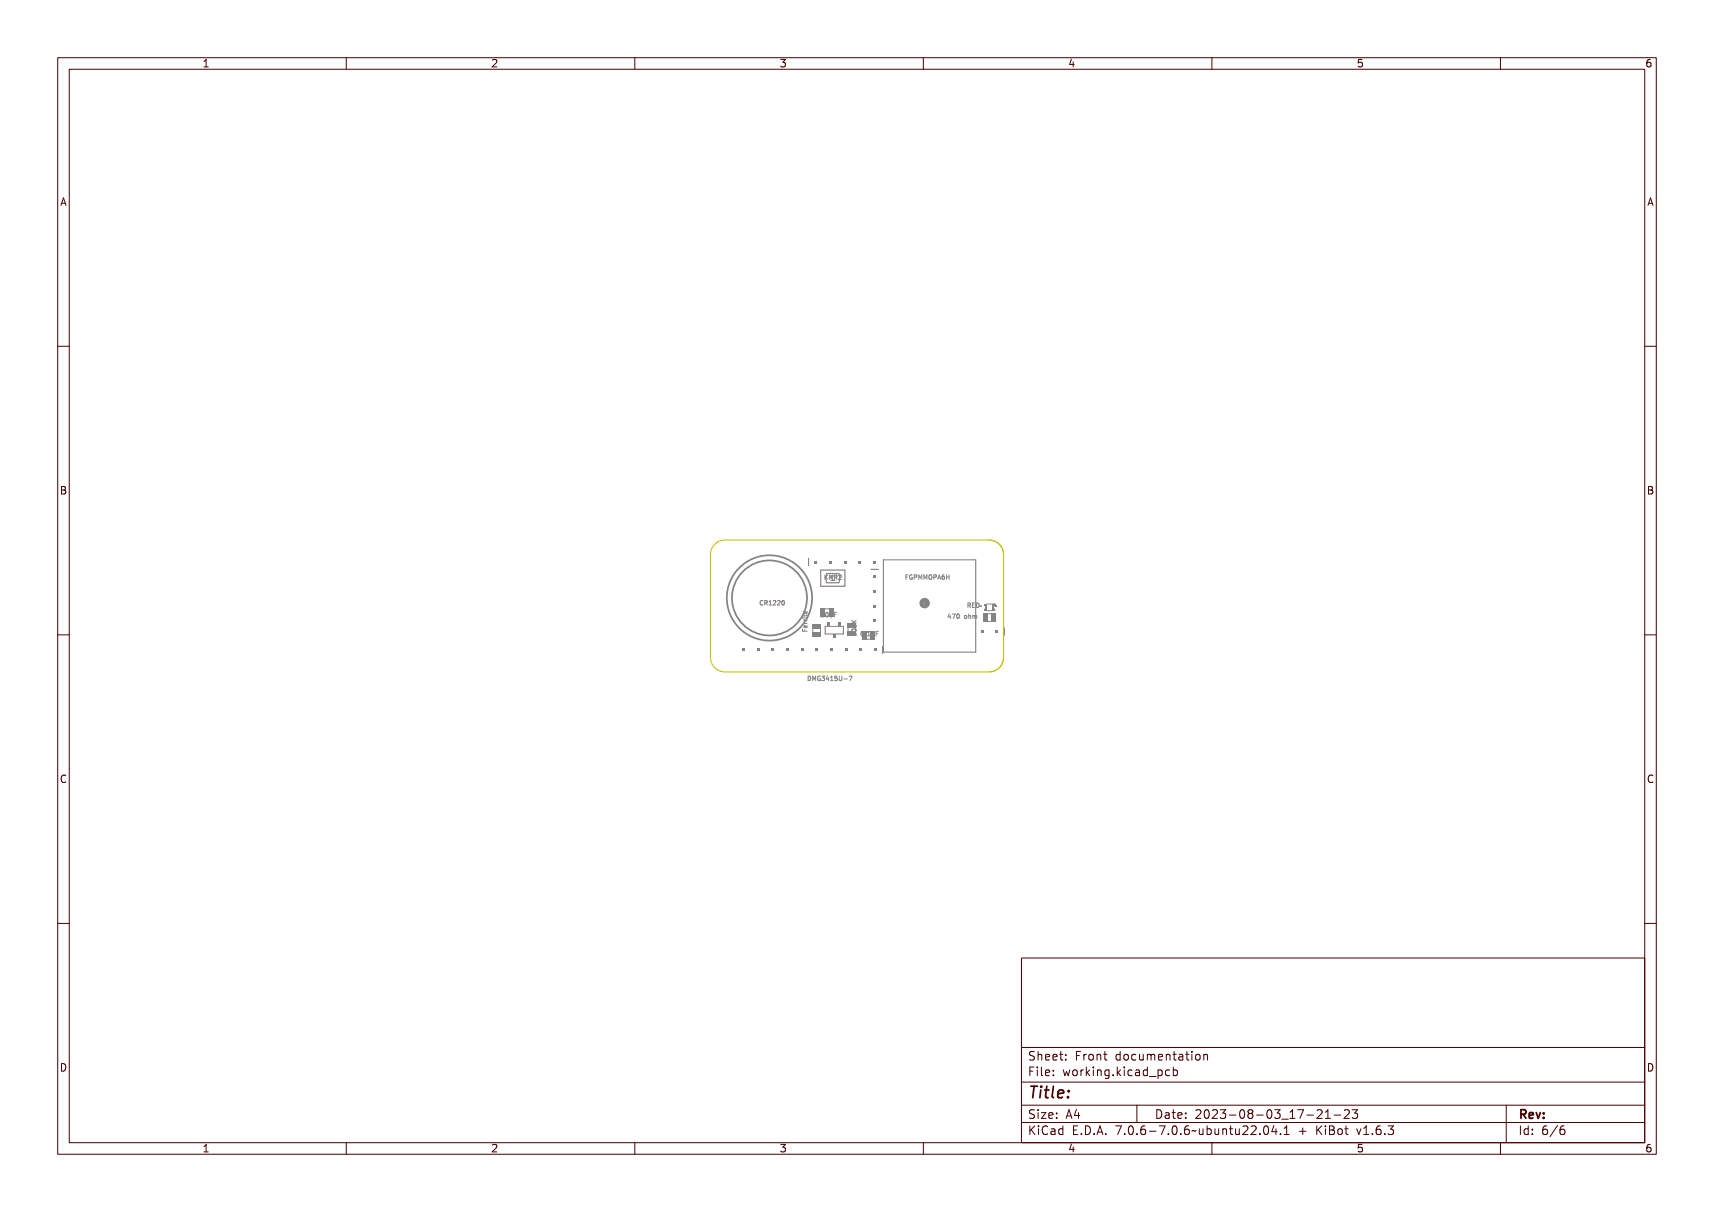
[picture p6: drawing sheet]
<svg xmlns="http://www.w3.org/2000/svg" width="297mm" height="210mm" viewBox="0 0 297 210" stroke-linecap="round" stroke-linejoin="round" font-family="sans-serif">
<defs><g id="words">
<text font-size="2.7" fill="#480000" x="178" y="190.3">Title:</text>
<g font-size="2" fill="#480000">
<text x="178" y="183.7">Sheet: Front documentation</text>
<text x="178" y="186.5">File: working.kicad_pcb</text>
<text x="178" y="193.9">Size: A4</text>
<text x="178" y="196.6">KiCad E.D.A. 7.0.6-7.0.6~ubuntu22.04.1 + KiBot v1.6.3</text>
<text x="200" y="193.9">Date: 2023-08-03_17-21-23</text>
<text x="263" y="196.6">Id: 6/6</text>
<text x="263" y="193.9">Rev:</text>
</g>
<g font-size="1.7" fill="#480000">
<text x="35" y="11.7">1</text>
<text x="85" y="11.7">2</text>
<text x="135" y="11.7">3</text>
<text x="185" y="11.7">4</text>
<text x="235" y="11.7">5</text>
<text x="285" y="11.7">6</text>
<text x="10.5" y="35.7">A</text>
<text x="285.5" y="35.7">A</text>
<text x="10.5" y="85.6">B</text>
<text x="285.5" y="85.6">B</text>
<text x="10.5" y="135.7">C</text>
<text x="285.5" y="135.7">C</text>
<text x="10.5" y="185.6">D</text>
<text x="285.5" y="185.6">D</text>
<text x="35" y="199.7">1</text>
<text x="85" y="199.7">2</text>
<text x="135" y="199.7">3</text>
<text x="185" y="199.7">4</text>
<text x="235" y="199.7">5</text>
<text x="285" y="199.7">6</text>
</g>
<g font-size="1" fill="#848484">
<text x="143.5" y="100.4">KMR2</text>
<text x="156.8" y="100.4">FGPMMOPA6H</text>
<text x="131.5" y="104.9">CR1220</text>
<text x="142.2" y="106.9">10uF</text>
<text x="165.1" y="107.2">470 ohm</text>
<text x="168" y="105.3">RED</text>
<text x="139.9" y="110.1" transform="rotate(-90 139.9 110.1)">Ferrite</text>
<text x="149.2" y="110.2">0.1uF</text>
<text x="142.1" y="118">DMG3415U-7</text>
</g>
</g></defs>
<g fill="none" stroke="#848484" stroke-width=".17">
<path d="M142.9 99.6v.8M143.1 100l.3 .4M143.4 99.6l-.5 .5M143.5 99.7h.1v.3l.5-.3-.3 .3 .3 .4h-.1l-.3-.3-.1 .3h-.1zM144.1 99.7h.2l.1 .4 .1-.4h.2v.7h-.1v-.6l-.2 .4-.2-.4v.6h-.1zM144.8 99.7h.2a.21 .21 0 0 1 .2 .1 .21 .21 0 0 1-.1 .3l.2 .3-.3-.3h-.1v.3h-.1zM144.9 99.8h.1a.14 .14 0 0 1 .1 .1 .14 .14 0 0 1-.1 .1h-.1zM145.4 99.7h.1a.29 .29 0 0 1 .4 .2 .29 .29 0 0 1-.3 .3l-.1 .2h.4h-.5l.4-.5-.1-.1h-.3zM156.9 99.7h.4h-.3v.3h.3l-.3 .1v.3h-.1zM157.5 99.7l.3-.1 .1 .2a.27 .27 0 0 0-.4 .2 .27 .27 0 0 0 .4 .3l-.2-.3h.2v.4a.37 .37 0 0 1-.5-.1 .37 .37 0 0 1 .1-.6zM158.1 99.7h.2a.25 .25 0 0 1 .3 .3 .25 .25 0 0 1-.4 .1v.3h-.1zM158.2 99.7h.1a.14 .14 0 0 1 .2 .2 .14 .14 0 0 1-.2 .1h-.1z"/>
<path d="M158.7 99.7h.1l.2 .3 .1-.3h.1v.7h-.1v-.7l-.1 .4-.2-.4v.7h-.1zM159.3 99.7h.2l.1 .3 .1-.3h.2v.7h-.1v-.7l-.2 .4-.2-.4v.7h-.1zM160 99.7h.1a.37 .37 0 0 1 .4 .3 .37 .37 0 0 1-.4 .4l-.1-.2zM160.1 99.7a.31 .31 0 0 1 .3 .3 .31 .31 0 0 1-.3 .3zM160.6 99.7h.3a.25 .25 0 0 1 .2 .3 .25 .25 0 0 1-.4 .1v.3h-.1zM160.7 99.7h.2a.14 .14 0 0 1 .1 .2 .14 .14 0 0 1-.1 .1h-.2zM161.4 99.7h.1l.3 .7-.2-.2h-.3l-.1 .2zM161.5 99.7l.1 .4h-.2zM161.9 99.7l.2-.1 .2 .2a.22 .22 0 0 0-.3 0 .22 .22 0 0 0-.1 .2 .26 .26 0 0 1 .4 .1 .26 .26 0 0 1-.1 .4 .26 .26 0 0 1-.3-.3zM162.5 99.7h.1v.3h.3v-.3h.1v.7h-.1v-.3h-.3v.3h-.1zM163.3 99.9h.2l.2 .2-.1 .2h-.3M163.6 99.6l-.3 .2"/>
<path d="M164 99.6v.8M164 100h.5M164.5 99.6v.8M131.7 104.2l.3-.1 .1 .1a.26 .26 0 0 0-.4 .3 .26 .26 0 0 0 .4 .2v.1a.38 .38 0 0 1-.5-.1 .38 .38 0 0 1 .1-.5zM132.2 104.1h.2a.21 .21 0 0 1 .3 .2 .21 .21 0 0 1-.2 .2l.3 .4-.4-.4h-.1v.4h-.1zM132.3 104.2h.1a.14 .14 0 0 1 .2 .1 .14 .14 0 0 1-.2 .2h-.1zM132.9 104.1h.3v.7l.1 .1h-.4l.2-.1v-.6h-.2zM133.5 104.1a.29 .29 0 0 1 .4 .2 .29 .29 0 0 1-.2 .4l-.1 .1 .3 .1h-.4l.3-.6-.1-.1h-.2zM134.1 104.1h.1a.29 .29 0 0 1 .4 .2 .29 .29 0 0 1-.3 .4l-.1 .1 .4 .1h-.5l.3-.6v-.1h-.3zM134.8 104.2l.1-.1a.37 .37 0 0 1 .3 .4 .37 .37 0 0 1-.3 .4l-.2-.2zM134.9 104.2a.31 .31 0 0 1 .2 .3 .31 .31 0 0 1-.2 .3zM135.5 104.1h.2a.38 .38 0 0 1 .2 .4 .38 .38 0 0 1-.3 .3h-.1"/>
<path d="M139.1 107.3h.1zM139.1 109.6l.1 .3h.2l.1-.3v.3h.4v.1h-.8zM139.3 107.3h.5l.1-.2v.4l-.1-.2h-.4l-.1 .2zM139.3 106.5l.1 .2h.3l.2-.2v.2l-.5 .1-.1 .1v-.1h-.2l.2-.1zM139.3 108.3h.1v.3h.5v.1h-.6l.1-.1zM139.3 107.7h.1v.2l.5 .1v.1h-.6l.1-.1zM139.4 109l.2-.1v.4l.2-.1v-.2a.29 .29 0 0 1 0 .4 .29 .29 0 0 1-.4 0 .29 .29 0 0 1 0-.4zM139.4 105.9l.2-.1v.4l.2-.1v-.3a.29 .29 0 0 1 0 .4 .29 .29 0 0 1-.4 .1 .29 .29 0 0 1 0-.4zM139.4 109.1l.1-.1v.3l-.1-.1zM139.4 105.9h.1v.3l-.1-.1zM140 117.2a.39 .39 0 0 1 .5 .3 .39 .39 0 0 1-.5 .4zM140.8 117.9v-.7l.3 .5 .2-.5v.7"/>
<path d="M141.9 117.2a.42 .42 0 0 0-.2 .3 .42 .42 0 0 0 .2 .4M142.2 117.2a.39 .39 0 0 1 .5 .4 .39 .39 0 0 1-.5 .4zM142.3 106.2h.3v.6l.1 .1h-.4l.1-.1v-.6l-.1 .1zM142.3 117.3a.3 .3 0 0 1 .3 .3 .3 .3 0 0 1-.3 .3zM142.8 117.2h.1l.2 .4 .1-.4h.1v.8v-.7l-.2 .4-.2-.4v.7h-.1zM142.9 106.2h.1a.37 .37 0 0 1 .3 .3 .37 .37 0 0 1-.3 .4l-.1-.2zM142.9 105.5h.8M143 106.2a.31 .31 0 0 1 .2 .3 .31 .31 0 0 1-.2 .3zM143.5 106.3h.1l.1 .6 .1-.2v-.4h.1v.6l-.1-.1a.18 .18 0 0 1-.2 .1 .18 .18 0 0 1-.1-.2zM143.5 117.3l.3-.1 .1 .2a.27 .27 0 0 0-.3 .2 .27 .27 0 0 0 .3 .3l-.2-.3h.2v.3a.37 .37 0 0 1-.5-.1 .37 .37 0 0 1 .1-.5zM144.1 117.2h.1a.21 .21 0 0 1 .3 .1 .21 .21 0 0 1-.1 .3 .23 .23 0 0 1 .1 .3 .23 .23 0 0 1-.4-.1l.1 .1a.17 .17 0 0 0 .3-.1 .18 .18 0 0 0-.3-.2v-.1a.16 .16 0 0 0 .2-.1 .16 .16 0 0 0-.1-.2 .16 .16 0 0 0-.2 .1zM144.2 106.2h.4h-.3v.3h.3l-.3 .1v.3h-.1z"/>
<path d="M145 117.2h.1v.5h.1l-.1 .3h-.1v-.2h-.3zM145 117.3v.4h-.2zM145.4 117.2h.3v.7l.1 .1h-.4l.2-.1v-.6h-.2zM146 117.2h.4l-.3 .1v.2a.25 .25 0 0 1 .3 .1 .25 .25 0 0 1-.1 .3 .25 .25 0 0 1-.3-.1 .2 .2 0 0 0 .2 .1 .2 .2 0 0 0 .1-.3 .2 .2 0 0 0-.3 0zM146.6 117.2h.1v.5a.14 .14 0 0 0 .1 .2 .14 .14 0 0 0 .2-.2v-.5h.1v.5a.25 .25 0 0 1-.3 .3 .25 .25 0 0 1-.2-.3zM147.3 117.6l.3 .1zM147.6 107.9h.8M147.6 107.5l.4 .4M147.6 108.4a.38 .38 0 0 1 .4-.2 .38 .38 0 0 1 .3 .4 .38 .38 0 0 1-.4 .1 .38 .38 0 0 1-.3-.3zM147.6 109.1a.38 .38 0 0 1 .4-.2 .38 .38 0 0 1 .3 .4 .38 .38 0 0 1-.4 .2 .38 .38 0 0 1-.3-.4zM147.6 109.9h.7l.1-.1v.4l-.1-.2h-.6l.1 .2h-.1zM147.6 107.9l.3 .2 .5-.2v.1l-.4 .2 .4 .1v.1h-.8v-.1h.4z"/>
<path d="M147.7 109.2h.5l.2 .1a.37 .37 0 0 1-.4 .3 .37 .37 0 0 1-.4-.3zM147.7 108.6h.5l.2 .1a.37 .37 0 0 1-.4 .3 .37 .37 0 0 1-.4-.3zM147.7 109.3a.34 .34 0 0 1 .6 .2 .34 .34 0 0 1-.6-.2zM147.7 108.7a.34 .34 0 0 1 .6 .1 .34 .34 0 0 1-.6-.1zM147.8 117.2h.5l-.3 .8h-.1l.3-.7zM148.4 109.7v.5M148.4 109.9h-.8l.2 .3M148.4 107.5l-.5 .3M149.3 109.5h.1a.37 .37 0 0 1 .3 .3 .37 .37 0 0 1-.3 .4l-.1-.2zM149.4 109.5a.31 .31 0 0 1 .2 .3 .31 .31 0 0 1-.2 .3zM150 110.1h.2v.1h-.2zM150.6 109.5h.2v.6l.2 .1h-.4l.1-.1v-.6l-.1 .1z"/>
<path d="M151.2 109.6l.2 .6 .1-.1v-.5h.1v.6l-.1-.1a.18 .18 0 0 1-.2 .1 .18 .18 0 0 1-.1-.2zM151.8 109.5h.5h-.4v.3h.3l-.3 .1v.3h-.1zM164.5 106.3l-.2 .6h.5M164.7 106.6v.6M165.4 106.4h.1v.5h.1l-.1 .3h-.1v-.2h-.3zM165.4 106.5v.4h-.2zM165.8 106.4h.4l-.2 .8h-.1l.2-.7zM166.4 106.5l.1-.1a.37 .37 0 0 1 .4 .4 .37 .37 0 0 1-.4 .4l-.1-.2zM166.6 106.5a.31 .31 0 0 1 .2 .3 .31 .31 0 0 1-.2 .3zM168 104.5h.2a.21 .21 0 0 1 .3 .2 .21 .21 0 0 1-.2 .2l.3 .4-.4-.3h-.1v.3h-.1zM168.1 104.6h.1a.14 .14 0 0 1 .2 .1 .14 .14 0 0 1-.2 .2h-.1zM168.3 106.4h.1v.3a.19 .19 0 0 1 .2-.1 .19 .19 0 0 1 .1 .2v.4h-.1v-.4l-.1-.1-.1 .5h-.1z"/>
<path d="M168.7 104.5h.4l-.3 .1v.2h.3l-.3 .1v.3l.3 .1h-.4zM168.9 106.6l.5 .1v.5l-.1-.5-.1 .5-.2-.5-.1 .5zM169.3 104.5a.4 .4 0 0 1 .5 .4 .4 .4 0 0 1-.5 .4zM169.4 104.6a.3 .3 0 0 1 .3 .3 .3 .3 0 0 1-.3 .3zM172.4 104.9l.1 .2M172.5 105l.2 .1h-.2zM172.5 105.1h.1M172.6 105.1h.1M172.6 104.9h.1M172.6 104.9v.1M172.6 105v.1"/>
<circle cx="135" cy="104.5" r=".07"/>
<circle cx="143.1" cy="106.5" r=".07"/>
<circle cx="148" cy="108.8" r=".07"/>
<circle cx="148" cy="109.4" r=".07"/>
<circle cx="149.5" cy="109.8" r=".07"/>
<circle cx="162.1" cy="100.2" r=".17"/>
<circle cx="166.6" cy="106.8" r=".07"/>
<circle cx="167.9" cy="106.9" r=".29"/>
<circle cx="167.9" cy="106.9" r=".2"/>
</g>
<g fill="#848484">
<path d="M142.2 105.4h.8v1.5h-.8z" fill-rule="evenodd"/>
<path d="M143.6 105.4h.8v1.5h-.8z" fill-rule="evenodd"/>
</g>
<g fill="none" stroke="#848484" stroke-width=".17">
<path d="M170.6 104.9a.35 .35 0 0 1 .3 .3 .35 .35 0 0 1-.3 .4M171 105.8h1M171 104.7h1.4M172.4 104.9a.35 .35 0 0 0-.3 .3 .35 .35 0 0 0 .3 .4"/>
<circle cx="172.3" cy="104.8" r=".1"/>
</g>
<g fill="#848484">
<path d="M172.4 104.6l.1 .3z" fill-rule="evenodd"/>
<path d="M170.5 104.6h.5v.3h-.5z" fill-rule="evenodd"/>
<path d="M172 104.6h.3v.3h-.3z" fill-rule="evenodd"/>
<path d="M172 104.9h.2v.2h-.2z" fill-rule="evenodd"/>
<path d="M170.7 104.9h.3v.2h-.3z" fill-rule="evenodd"/>
<path d="M172 105h.2v.4h-.2z" fill-rule="evenodd"/>
<path d="M170.8 105h.2v.4h-.2z" fill-rule="evenodd"/>
<path d="M172 105.4h.2v.2h-.2z" fill-rule="evenodd"/>
<path d="M170.7 105.4h.3v.2h-.3z" fill-rule="evenodd"/>
<path d="M172 105.5h.5v.4h-.5z" fill-rule="evenodd"/>
<path d="M170.5 105.5h.5v.4h-.5z" fill-rule="evenodd"/>
</g>
<path d="M147 108.7v.7M148.3 108.7v.7" fill="none" stroke="#848484" stroke-width=".17"/>
<g fill="#848484">
<path d="M146.9 109.4h1.4v.8h-1.4z" fill-rule="evenodd"/>
<path d="M146.9 108h1.4v.7h-1.4z" fill-rule="evenodd"/>
</g>
<path d="M142.2 98.8h4.2v2.8h-4.2zM143.3 99.4h2.1a2.09 2.09 0 0 1 0 1.6h-2.1a2.09 2.09 0 0 1 0-1.6zM153.1 97v16h16v-16" fill="none" stroke="#848484" stroke-width=".2"/>
<path d="M153.1 97h16M171.1 106.4h.8M171.1 107.7h.8" fill="none" stroke="#848484" stroke-width=".17"/>
<circle cx="160.2" cy="104.5" r=".5" fill="none" stroke="#848484" stroke-width=".81"/>
<g fill="#848484">
<path d="M170.4 106.3h.7v1.4h-.7z" fill-rule="evenodd"/>
<path d="M171.8 106.3h.8v1.4h-.8z" fill-rule="evenodd"/>
</g>
<path d="M152.9 112v1.3" fill="none" stroke="#848484" stroke-width=".2"/>
<g fill="#848484">
<path d="M151.4 112.4h.5v.5h-.5z" fill-rule="evenodd"/>
<path d="M148.9 112.4h.5v.5h-.5z" fill-rule="evenodd"/>
<path d="M146.3 112.4h.6v.5h-.6z" fill-rule="evenodd"/>
<path d="M143.8 112.4h.5v.5h-.5z" fill-rule="evenodd"/>
<path d="M141.3 112.4h.5v.5h-.5z" fill-rule="evenodd"/>
<path d="M138.7 112.4h.5v.5h-.5z" fill-rule="evenodd"/>
<path d="M136.2 112.4h.5v.5h-.5z" fill-rule="evenodd"/>
<path d="M133.6 112.4h.6v.5h-.6z" fill-rule="evenodd"/>
<path d="M131.1 112.4h.5v.5h-.5z" fill-rule="evenodd"/>
<path d="M128.6 112.4h.5v.5h-.5z" fill-rule="evenodd"/>
</g>
<path d="M150.9 98.7h1.3" fill="none" stroke="#848484" stroke-width=".2"/>
<g fill="#848484">
<path d="M151.3 99.7h.5v.5h-.5z" fill-rule="evenodd"/>
<path d="M151.3 102.2h.5v.5h-.5z" fill-rule="evenodd"/>
<path d="M151.3 104.8h.5v.5h-.5z" fill-rule="evenodd"/>
<path d="M151.3 107.3h.5v.5h-.5z" fill-rule="evenodd"/>
</g>
<path d="M140.1 96.7v1.3" fill="none" stroke="#848484" stroke-width=".2"/>
<g fill="#848484">
<path d="M141.1 97.1h.5v.5h-.5z" fill-rule="evenodd"/>
<path d="M143.7 97.1h.5v.5h-.5z" fill-rule="evenodd"/>
<path d="M146.2 97.1h.5v.5h-.5z" fill-rule="evenodd"/>
<path d="M148.8 97.1h.5v.5h-.5z" fill-rule="evenodd"/>
<path d="M151.3 97.1h.5v.5h-.5z" fill-rule="evenodd"/>
</g>
<path d="M140.9 108.8v.8M142.2 108.8v.8" fill="none" stroke="#848484" stroke-width=".17"/>
<g fill="#848484">
<path d="M140.8 109.6h1.4v.7h-1.4z" fill-rule="evenodd"/>
<path d="M140.8 108.1h1.4v.8h-1.4z" fill-rule="evenodd"/>
</g>
<path d="M143 108.5v1.4h3.1v-1.4" fill="none" stroke="#848484" stroke-width=".2"/>
<path d="M143 108.5h3.1" fill="none" stroke="#848484" stroke-width=".17"/>
<g fill="#848484">
<path d="M145.3 107.9h.4v.6h-.4z" fill-rule="evenodd"/>
<path d="M144.3 109.9h.5v.6h-.5z" fill-rule="evenodd"/>
<path d="M143.4 107.9h.5v.6h-.5z" fill-rule="evenodd"/>
</g>
<path d="M150.2 110.7h.7" fill="none" stroke="#848484" stroke-width=".17"/>
<g fill="#848484">
<path d="M150.9 109.4h.7v1.4h-.7z" fill-rule="evenodd"/>
<path d="M149.4 109.4h.8v1.4h-.8z" fill-rule="evenodd"/>
</g>
<g fill="none" stroke="#848484" stroke-width=".3">
<circle cx="133.3" cy="103.6" r="7.4"/>
<circle cx="133.3" cy="103.6" r="6.5"/>
</g>
<path d="M174 108.8v1.3" fill="none" stroke="#848484" stroke-width=".2"/>
<g fill="#848484">
<path d="M172.5 109.2h.5v.5h-.5z" fill-rule="evenodd"/>
<path d="M170 109.2h.5v.5h-.5z" fill-rule="evenodd"/>
</g>
<path d="M124.1 94.1l1-.5h.5h45.8a2.54 2.54 0 0 1 2.5 2.5v17.8a2.54 2.54 0 0 1-2.5 2.5h-45.8a2.54 2.54 0 0 1-2.5-2.5v-17.8a2.54 2.54 0 0 1 1-2z" fill="none" stroke="#c2c200" stroke-width=".17"/>
<g fill="none" stroke="#480000" stroke-width=".17">
<path d="M10 10h277v190h-277zM12 12h273v186h-273zM60 10v2M110 10v2M160 10v2M210 10v2M260 10v2M10 60h2M285 60h2M10 110h2M285 110h2M10 160h2"/>
<path d="M285 160h2M177 166h108v32h-108zM60 198v2M110 198v2M160 198v2M177 181.5h108M177 187.5h108M177 191.5h108M177 194.5h108M178.1 195.2h.2v.6l.6-.6h.3l-.6 .6 .6 .8h-.2l-.5-.7-.2 .2v.5h-.2zM178.2 185h.9v.2h-.7v.4h.6v.2h-.6v.7h-.2zM178.3 182.4l.5-.1h.2v.2a.31 .31 0 0 0-.5-.1 .31 .31 0 0 0 0 .5 .5 .5 0 0 1 .6 .6 .5 .5 0 0 1-.8 .2l-.1-.2a.34 .34 0 0 0 .4 .1 .34 .34 0 0 0 .1-.5 .47 .47 0 0 1-.5-.2 .47 .47 0 0 1 .1-.5z"/>
<path d="M178.3 192.5l.5-.1h.2v.2a.31 .31 0 0 0-.5-.1 .31 .31 0 0 0 0 .5 .5 .5 0 0 1 .6 .6 .5 .5 0 0 1-.8 .2l-.1-.2a.34 .34 0 0 0 .4 .1 .34 .34 0 0 0 .1-.5 .47 .47 0 0 1-.5-.2 .47 .47 0 0 1 .1-.5zM179.4 182.2h.2v.6a.35 .35 0 0 1 .4-.1 .35 .35 0 0 1 .2 .4v.6h-.2v-.8h-.4v.8h-.2zM179.5 185.4h.4v.9h.4v.2h-.9v-.2h.3v-.8h-.2zM179.5 192.8h.4v.9h.4v.1h-.9v-.1h.3v-.8h-.2zM179.5 195.6h.4v.9h.4v.1h-.9v-.1h.3v-.8h-.2zM179.7 184.9h.2v.3h-.2zM179.7 192.3h.2v.3h-.2zM179.7 195.1h.2v.3h-.2zM180.6 184.9h.4v1.3l.4 .1v.2l-.5-.2v-1.2h-.3zM180.6 192.8h.8v.1l-.6 .8h.6v.1h-.8v-.1l.6-.8h-.6zM180.7 182.8a.49 .49 0 0 1 .6-.1 .49 .49 0 0 1 .2 .5h-.8a.42 .42 0 0 0 .3 .4 .42 .42 0 0 0 .4-.1v.2a.6 .6 0 0 1-.8-.1 .6 .6 0 0 1 .1-.8zM180.7 195.4l.5-.2h.3v.2a.43 .43 0 0 0-.6 0 .43 .43 0 0 0-.2 .5 .43 .43 0 0 0 .2 .5 .43 .43 0 0 0 .6 0v.2a.66 .66 0 0 1-.8-.1 .66 .66 0 0 1-.1-.8z"/>
<path d="M180.8 182.9l.4-.1 .1 .3h-.6zM181.8 195.6h.2a.45 .45 0 0 1 .5 0 .45 .45 0 0 1 .1 .4v.6h-.1v-.1a.38 .38 0 0 1-.5 .2 .38 .38 0 0 1-.2-.5 .38 .38 0 0 1 .4-.2h.3a.35 .35 0 0 0-.3-.4 .35 .35 0 0 0-.4 .2zM181.9 182.8a.49 .49 0 0 1 .6-.1 .49 .49 0 0 1 .2 .5h-.8a.42 .42 0 0 0 .3 .4 .42 .42 0 0 0 .5-.1v.2a.6 .6 0 0 1-.9-.1 .6 .6 0 0 1 .1-.8zM181.9 185.5a.49 .49 0 0 1 .6-.1 .49 .49 0 0 1 .2 .5h-.8a.42 .42 0 0 0 .3 .4 .42 .42 0 0 0 .5-.1v.2a.6 .6 0 0 1-.9-.1 .6 .6 0 0 1 .1-.8zM181.9 192.9a.49 .49 0 0 1 .6-.1 .49 .49 0 0 1 .2 .5h-.8a.42 .42 0 0 0 .3 .4 .42 .42 0 0 0 .5-.1v.2a.6 .6 0 0 1-.9-.1 .6 .6 0 0 1 .1-.8zM182 196.2l.5-.1a.31 .31 0 0 1-.2 .4 .31 .31 0 0 1-.4-.1zM182 182.9l.4-.1 .1 .3h-.6zM182 185.6l.4-.1 .1 .3h-.6zM182 193l.4-.1 .1 .3h-.6zM183 195.7l.4-.2 .2 .2v-.6h.2v1.5h-.2v-.1a.42 .42 0 0 1-.5 .1 .42 .42 0 0 1-.2-.5zM183.2 195.8l.1-.1a.4 .4 0 0 1 .3 .4 .4 .4 0 0 1-.3 .4l-.2-.2zM183.2 182.3h.2v.4h.4v.1h-.4l.1 .8h.3v.1h-.2a.3 .3 0 0 1-.4-.3v-.6h-.3v-.1h.3z"/>
<path d="M183.3 185.4h.2v.3h-.2zM183.3 186.2h.2v.3h-.2zM183.3 192.8h.2v.3h-.2zM183.3 193.6h.2v.2h-.2zM184.5 182.7h.2v.3h-.2zM184.5 183.5h.2v.2h-.2zM185.2 185.4h.2l.2 .8 .1-.5h.2l.2 .5 .1-.8h.2l-.2 1.1h-.2l-.2-.7-.2 .7h-.1zM185.4 195.2h.9v.2h-.7v.4h.6v.2h-.6v.5h.7v.1h-.9zM185.7 192.4h.2l.5 1.4h-.2l-.1-.3h-.5l-.1 .3h-.2zM185.8 192.6l.2 .7h-.4zM186.6 182.3h.9v.2h-.7v.4h.6v.2h-.6v.6h-.2zM186.7 185.5a.52 .52 0 0 1 .8 .4 .52 .52 0 0 1-.8 .4l-.1-.4z"/>
<path d="M186.8 185.6l.1-.1a.39 .39 0 0 1 .4 .4 .39 .39 0 0 1-.4 .4l-.1-.2zM186.9 196.4h.2v.2h-.2zM187.1 192.4h.2v.9h.2v.2h-.2v.3h-.2v-.3h-.6v-.2zM187.1 192.6v.7h-.4zM187.8 195.2a.76 .76 0 0 1 .9 .7 .76 .76 0 0 1-.9 .7zM188 195.4a.57 .57 0 0 1 .5 .5 .57 .57 0 0 1-.5 .6zM188 182.7h.2v.2a.3 .3 0 0 1 .3-.3 .3 .3 0 0 1 .3 .3 .37 .37 0 0 0-.5-.1 .37 .37 0 0 0-.1 .4v.5h-.2zM188 185.4h.2v.2a.3 .3 0 0 1 .3-.3 .3 .3 0 0 1 .3 .3 .37 .37 0 0 0-.5-.1 .37 .37 0 0 0-.1 .4v.6h-.2zM189.1 184.9h.1v.9l.5-.4h.2l-.4 .4 .5 .7h-.2l-.4-.6-.2 .1v.5h-.1zM189.1 182.8a.52 .52 0 0 1 .8 .4 .52 .52 0 0 1-.8 .4l-.1-.4zM189.2 182.9l.1-.1a.39 .39 0 0 1 .4 .4 .39 .39 0 0 1-.4 .4l-.1-.2zM189.3 196.4h.3v.2h-.3z"/>
<path d="M190.2 182.7h.2v.1a.35 .35 0 0 1 .4-.1 .35 .35 0 0 1 .3 .4v.6h-.2l-.1-.8h-.3l-.1 .8h-.2zM190.3 185.4h.4v.9h.4v.2h-.9v-.2h.4v-.8h-.3zM190.5 195.2h.3l.4 1.4h-.2l-.1-.3h-.5l-.1 .3h-.2zM190.6 184.9h.1v.3h-.1zM190.6 195.4l.2 .7h-.4zM191.4 185.4h.2v.1a.35 .35 0 0 1 .4-.1 .35 .35 0 0 1 .3 .4v.7h-.2l-.1-.9h-.3l-.1 .9h-.2zM191.7 182.3h.1v.4h.4v.1h-.4l.1 .8h.3v.1h-.2a.3 .3 0 0 1-.3-.3v-.6h-.3v-.1h.3zM191.7 196.4h.3v.2h-.3zM192.7 185.5l.3-.2 .3 .2v-.1h.2v1a.53 .53 0 0 1-.8 .4v-.2a.36 .36 0 0 0 .4 .1 .36 .36 0 0 0 .2-.4l-.1 .1a.53 .53 0 0 1-.7-.3 .53 .53 0 0 1 .2-.6zM192.8 185.6l.1-.1a.39 .39 0 0 1 .4 .4 .39 .39 0 0 1-.4 .4l-.1-.2zM193.8 195.2h.9l-.5 1.4h-.2l.5-1.2h-.7zM193.9 182.8l.3-.2 .3 .2v-.6h.2v1.5h-.2v-.1a.42 .42 0 0 1-.6 .1 .42 .42 0 0 1-.1-.5z"/>
<path d="M194.1 182.8a.4 .4 0 0 1 .4 .4 .4 .4 0 0 1-.4 .4l-.2-.4zM194.1 186.2h.3v.3h-.3zM195.1 184.9h.2v.9l.4-.4h.3l-.5 .4 .5 .7h-.2l-.4-.6-.1 .1v.5h-.2zM195.1 182.8a.52 .52 0 0 1 .8 .4 .52 .52 0 0 1-.8 .4l-.1-.4zM195.2 182.9l.1-.1a.39 .39 0 0 1 .4 .4 .39 .39 0 0 1-.4 .4l-.1-.2zM195.3 196.4h.3v.2h-.3zM196.3 185.4h.5v.9h.3v.2h-.9v-.2h.4v-.8h-.3zM196.3 195.4a.5 .5 0 0 1 .7-.1 .5 .5 0 0 1 .1 .6 .52 .52 0 0 1-.4 .8 .52 .52 0 0 1-.5-.8zM196.4 182.8a.39 .39 0 0 1 .4-.2 .39 .39 0 0 1 .3 .3 .4 .4 0 0 0-.6 0 .4 .4 0 0 0 0 .6 .4 .4 0 0 0 .6 0 .41 .41 0 0 1-.4 .3 .41 .41 0 0 1-.4-.3v-.5zM196.5 195.4a.57 .57 0 0 1 .4 .9l-.3 .2a.86 .86 0 0 1-.1-1.1zM196.6 184.9h.2v.3h-.2zM197 191.5v3"/>
<path d="M197.4 182.7h.2v.8l.2 .1 .3-.2v-.7h.2v1h-.2v-.1a.35 .35 0 0 1-.4 .2 .35 .35 0 0 1-.3-.5zM197.6 185.5a.39 .39 0 0 1 .4-.2 .39 .39 0 0 1 .3 .3 .4 .4 0 0 0-.6 0 .4 .4 0 0 0 0 .6 .4 .4 0 0 0 .6 0 .41 .41 0 0 1-.4 .3 .41 .41 0 0 1-.4-.3v-.5zM197.7 196.4h.3v.2h-.3zM198.6 182.7h.1l.2-.1a.22 .22 0 0 0 .2 .2 .22 .22 0 0 0 .2-.2l.2 .3 .1 .8h-.2v-.8l-.1-.1-.2 .1v.8h-.1v-.8l-.2-.1-.1 .1v.8h-.1zM198.7 185.4h.1a.45 .45 0 0 1 .5 0 .45 .45 0 0 1 .2 .4v.7h-.2v-.2a.38 .38 0 0 1-.5 .2 .38 .38 0 0 1-.2-.5 .38 .38 0 0 1 .5-.2h.2a.35 .35 0 0 0-.3-.4 .35 .35 0 0 0-.3 .2zM198.7 195.4l.5-.2h.2v.2a.43 .43 0 0 0-.5 0 .43 .43 0 0 0-.1 .5 .48 .48 0 0 1 .7 0 .48 .48 0 0 1-.1 .7 .48 .48 0 0 1-.7-.1l-.1-.6zM198.8 186l.5-.1a.31 .31 0 0 1-.1 .4 .31 .31 0 0 1-.4-.1zM198.9 195.9a.29 .29 0 0 1 .4 .1 .29 .29 0 0 1-.1 .4 .29 .29 0 0 1-.4-.1zM199.9 185.5l.3-.2 .3 .2v-.6h.2v1.6h-.2v-.2a.42 .42 0 0 1-.5 .1 .42 .42 0 0 1-.2-.5zM199.9 182.8a.49 .49 0 0 1 .6-.1 .49 .49 0 0 1 .2 .5h-.7a.42 .42 0 0 0 .2 .4 .42 .42 0 0 0 .5-.1v.2a.6 .6 0 0 1-.8-.1 .6 .6 0 0 1 0-.8zM200 196h.5v.2h-.5zM200 185.6l.1-.1a.39 .39 0 0 1 .4 .4 .39 .39 0 0 1-.4 .4l-.1-.2z"/>
<path d="M200.1 182.9l.3-.1 .2 .3h-.6zM200.1 192.4a.76 .76 0 0 1 1 .7 .76 .76 0 0 1-1 .7zM200.3 192.6a.57 .57 0 0 1 .6 .5 .57 .57 0 0 1-.6 .6zM200.9 186.8l1.2 .1zM201 195.2h.9l-.5 1.4h-.2l.5-1.2h-.7zM201.1 182.7h.1v.1a.35 .35 0 0 1 .5-.1 .35 .35 0 0 1 .2 .4v.6h-.2v-.8h-.4l-.1 .8h-.1zM201.4 192.8h.2a.45 .45 0 0 1 .5 0 .45 .45 0 0 1 .1 .4v.6h-.1v-.1a.38 .38 0 0 1-.5 .2 .38 .38 0 0 1-.2-.5 .38 .38 0 0 1 .4-.2h.3a.35 .35 0 0 0-.3-.4 .35 .35 0 0 0-.4 .2zM201.6 193.4l.5-.1a.31 .31 0 0 1-.2 .4 .31 .31 0 0 1-.4-.1zM202.2 185.4h.2v.1a.46 .46 0 0 1 .6 0 .46 .46 0 0 1 .1 .6 .39 .39 0 0 1-.2 .4 .39 .39 0 0 1-.5-.2v.6h-.2zM202.5 182.3h.2v.4h.4v.1h-.4v.8h.4v.1h-.2a.3 .3 0 0 1-.4-.3v-.6h-.3v-.1h.3zM202.5 185.6l.1-.1a.4 .4 0 0 1 .4 .4 .4 .4 0 0 1-.4 .4l-.2-.2zM202.5 196.4h.3v.2h-.3z"/>
<path d="M202.8 192.4h.2v.4h.4v.1h-.4l.1 .8h.3v.1h-.2a.3 .3 0 0 1-.4-.3v-.6h-.3v-.1h.3zM203.5 182.7h.2a.45 .45 0 0 1 .4 0 .45 .45 0 0 1 .2 .4v.6h-.2v-.1a.38 .38 0 0 1-.5 .2 .38 .38 0 0 1-.2-.5 .38 .38 0 0 1 .5-.2h.2a.35 .35 0 0 0-.2-.4 .35 .35 0 0 0-.4 .2zM203.5 195.4a.5 .5 0 0 1 .7-.1 .5 .5 0 0 1 .1 .6 .52 .52 0 0 1-.4 .8 .52 .52 0 0 1-.5-.8zM203.6 185.5a.39 .39 0 0 1 .4-.2 .39 .39 0 0 1 .3 .3 .4 .4 0 0 0-.5 0 .4 .4 0 0 0 0 .6 .4 .4 0 0 0 .5 0 .41 .41 0 0 1-.4 .3 .41 .41 0 0 1-.4-.3v-.5zM203.7 183.3l.4-.1a.31 .31 0 0 1-.1 .4 .31 .31 0 0 1-.4-.1zM203.7 195.4a.57 .57 0 0 1 .4 .9l-.2 .2a.86 .86 0 0 1-.2-1.1zM203.9 192.9a.49 .49 0 0 1 .6-.1 .49 .49 0 0 1 .2 .5h-.8a.42 .42 0 0 0 .3 .4 .42 .42 0 0 0 .5-.1v.2a.6 .6 0 0 1-.9-.1 .6 .6 0 0 1 .1-.8zM204 193l.4-.1 .1 .3h-.6zM204.7 184.9h.1v.6a.45 .45 0 0 1 .7 0 .45 .45 0 0 1 0 .6 .39 .39 0 0 1-.2 .4 .39 .39 0 0 1-.5-.2v.2h-.1zM204.9 182.3h.2v.4h.4v.1h-.4v.8h.4v.1h-.2a.3 .3 0 0 1-.4-.3v-.6h-.3v-.1h.3zM204.9 185.6l.1-.1a.39 .39 0 0 1 .4 .4 .39 .39 0 0 1-.4 .4l-.1-.2zM204.9 196.4h.3v.2h-.3z"/>
<path d="M205.3 192.8h.2v.3h-.2zM205.3 193.6h.2v.2h-.2zM205.9 182.7h.5v.9h.3v.1h-.9v-.1h.4v-.8h-.3zM205.9 195.4l.5-.2h.2v.2a.43 .43 0 0 0-.5 0 .43 .43 0 0 0-.1 .5 .48 .48 0 0 1 .7 0 .48 .48 0 0 1-.1 .7 .48 .48 0 0 1-.7-.1l-.1-.6zM206.1 195.9a.29 .29 0 0 1 .4 .1 .29 .29 0 0 1-.1 .4 .29 .29 0 0 1-.4-.1zM206.2 182.2h.2v.3h-.2zM207 196l.3-.1 .5 .1 .2-.1a.38 .38 0 0 1-.7 .2l-.3 .1zM207.1 182.8a.52 .52 0 0 1 .8 .4 .52 .52 0 0 1-.8 .4l-.1-.4zM207.3 182.9l.1-.1a.39 .39 0 0 1 .4 .4 .39 .39 0 0 1-.4 .4l-.2-.2zM207.4 192.5a.53 .53 0 0 1 .8 .1 .53 .53 0 0 1-.3 .7l-.3 .4h.7v.1h-.9v-.1l.3-.4a.49 .49 0 0 0 .2-.7l-.5 .1zM208.3 182.7h.1v.1a.35 .35 0 0 1 .5-.1 .35 .35 0 0 1 .2 .4v.6h-.2v-.8h-.4l-.1 .8h-.1zM208.3 195.6h.1l.1 .8 .2 .1 .2-.2v-.7h.2v1h-.2v-.1a.35 .35 0 0 1-.4 .2 .35 .35 0 0 1-.2-.5z"/>
<path d="M208.7 192.6a.5 .5 0 0 1 .6-.1 .5 .5 0 0 1 .2 .6 .52 .52 0 0 1-.5 .8 .52 .52 0 0 1-.4-.8zM208.9 192.6a.57 .57 0 0 1 .4 .9l-.3 .2a.86 .86 0 0 1-.1-1.1zM209.5 195.1h.2v.6a.45 .45 0 0 1 .6-.1 .45 .45 0 0 1 .1 .7 .39 .39 0 0 1-.3 .4 .39 .39 0 0 1-.4-.2v.1h-.2zM209.7 195.8l.1-.1a.4 .4 0 0 1 .4 .4 .4 .4 0 0 1-.4 .4l-.1-.2zM209.8 192.5a.53 .53 0 0 1 .8 .1 .53 .53 0 0 1-.3 .7l-.3 .4h.7v.1h-.9v-.1l.3-.4a.49 .49 0 0 0 .2-.7l-.5 .1zM210 198v2M210.7 195.6h.2v.8l.2 .1 .2-.2v-.7h.2v1h-.2v-.1a.35 .35 0 0 1-.4 .2 .35 .35 0 0 1-.2-.5zM211 192.4a.46 .46 0 0 1 .6 0 .46 .46 0 0 1 .1 .6l-.1 .1a.45 .45 0 0 1 .2 .6 .45 .45 0 0 1-.6 .2l-.2-.1v-.2a.35 .35 0 0 0 .5 .1 .35 .35 0 0 0 0-.5h-.3v-.2a.28 .28 0 0 0 .4-.1 .28 .28 0 0 0 0-.3 .28 .28 0 0 0-.4 0h-.2zM211.9 195.6h.2v.1a.35 .35 0 0 1 .4-.1 .35 .35 0 0 1 .2 .4v.6h-.2v-.8h-.4v.8h-.2zM212.4 193.2h.5v.2h-.5zM213.3 195.2h.2v.4h.4v.1h-.4v.8h.4v.1h-.2a.3 .3 0 0 1-.4-.3v-.6h-.3v-.1h.3zM213.5 192.6a.5 .5 0 0 1 .6-.1 .5 .5 0 0 1 .2 .6 .52 .52 0 0 1-.5 .8 .52 .52 0 0 1-.4-.8z"/>
<path d="M213.7 192.6a.57 .57 0 0 1 .4 .9l-.3 .2a.86 .86 0 0 1-.1-1.1zM214.3 195.6h.2v.8l.2 .1 .2-.2v-.7h.2v1h-.2v-.1a.35 .35 0 0 1-.4 .2 .35 .35 0 0 1-.2-.5zM214.7 192.5a.41 .41 0 0 1 .7-.1 .41 .41 0 0 1-.2 .7 .42 .42 0 0 1 .2 .6 .42 .42 0 0 1-.7 0 .42 .42 0 0 1 .2-.6l-.3-.2zM215.5 195.3a.53 .53 0 0 1 .8 .1 .53 .53 0 0 1-.3 .7l-.3 .4h.6v.1h-.9v-.1l.4-.4a.49 .49 0 0 0 .2-.8l-.5 .2zM216 193.2h.5v.2h-.5zM216.7 195.3a.53 .53 0 0 1 .8 .1 .53 .53 0 0 1-.3 .7l-.3 .4h.6v.1h-.9v-.1l.4-.4a.49 .49 0 0 0 .2-.8l-.5 .2zM217.1 192.6a.5 .5 0 0 1 .7-.1 .5 .5 0 0 1 .1 .6 .52 .52 0 0 1-.5 .8 .52 .52 0 0 1-.4-.8zM217.3 192.6a.57 .57 0 0 1 .4 .9l-.3 .2a.86 .86 0 0 1-.1-1.1zM218.2 196.4h.2v.2h-.2zM218.2 192.4a.46 .46 0 0 1 .6 0 .46 .46 0 0 1 .1 .6l-.1 .1a.45 .45 0 0 1 .2 .6 .45 .45 0 0 1-.6 .2l-.2-.1v-.2a.35 .35 0 0 0 .5 .1 .35 .35 0 0 0 0-.5h-.3v-.2a.28 .28 0 0 0 .4-.1 .28 .28 0 0 0 0-.3 .28 .28 0 0 0-.4 0h-.2zM219.2 195.4a.5 .5 0 0 1 .6-.1 .5 .5 0 0 1 .2 .6 .52 .52 0 0 1-.5 .8 .52 .52 0 0 1-.5-.8zM219.2 194.2l1.3 .1z"/>
<path d="M219.4 195.4a.57 .57 0 0 1 .3 .9l-.2 .2a.86 .86 0 0 1-.1-1.1zM220.7 192.5l.5-.1v1.3h.3v.1h-.8v-.1h.3v-1.1h-.3zM220.8 195.2h.2v.9h.2v.2h-.2v.3h-.2v-.3h-.6v-.2zM220.8 195.4v.7h-.4zM221.8 196.4h.2v.2h-.2zM221.8 192.4h.9l-.5 1.4h-.2l.5-1.2h-.7zM222.8 195.3l.5-.1v1.3h.3v.1h-.8v-.1h.3v-1.1h-.3zM223.2 193.2h.5v.2h-.5zM224.2 192.5a.53 .53 0 0 1 .8 .1 .53 .53 0 0 1-.3 .7l-.3 .4h.7v.1h-.9v-.1l.3-.4a.49 .49 0 0 0 .2-.7l-.5 .1zM225.4 195.5h.2v.4h.4v.2h-.4v.4h-.2v-.4h-.4v-.2h.4zM225.5 192.5l.5-.1v1.3h.3v.1h-.8v-.1h.3v-1.1h-.3zM226.8 193.2h.5v.2h-.5z"/>
<path d="M227.5 195.2h.2v.6l.6-.6h.2l-.6 .6 .6 .8h-.2l-.5-.7-.1 .2v.5h-.2zM227.8 192.5a.53 .53 0 0 1 .8 .1 .53 .53 0 0 1-.2 .7l-.4 .4h.7v.1h-.9v-.1l.3-.4a.49 .49 0 0 0 .2-.7l-.5 .1zM228.8 195.6h.4v.9h.4v.1h-.9v-.1h.4v-.8h-.3zM229.1 192.4a.46 .46 0 0 1 .6 0 .46 .46 0 0 1 0 .6l-.1 .1a.45 .45 0 0 1 .3 .6 .45 .45 0 0 1-.7 .2l-.2-.1v-.2a.35 .35 0 0 0 .5 .1 .35 .35 0 0 0 0-.5h-.2v-.2a.28 .28 0 0 0 .3-.1 .28 .28 0 0 0 0-.3 .28 .28 0 0 0-.4 0h-.1zM229.1 195.1h.1v.3h-.1zM229.9 195.2h.4a.35 .35 0 0 1 .5 .2 .35 .35 0 0 1-.3 .5 .41 .41 0 0 1 .3 .5 .41 .41 0 0 1-.5 .2h-.4zM230.1 196h.2a.27 .27 0 0 1 .3 .2 .27 .27 0 0 1-.3 .3h-.2zM230.1 195.4h.2a.23 .23 0 0 1 .3 .2 .23 .23 0 0 1-.3 .2h-.2zM231.2 193.2h1.1M231.2 195.7a.52 .52 0 0 1 .8 .4 .52 .52 0 0 1-.8 .4l-.1-.4zM231.3 195.8l.1-.1a.39 .39 0 0 1 .4 .4 .39 .39 0 0 1-.4 .4l-.1-.2zM232.6 195.2h.1v.4h.4v.1h-.4l.1 .8h.3v.1h-.2a.3 .3 0 0 1-.3-.3v-.6h-.3v-.1h.3z"/>
<path d="M233 192.4l.2-.1h.3l.2 .1 .1 .3-.1 .2-.8 .9h.9M234.3 192.3h.9l-.5 .6 .5 .1v.6l-.2 .2h-.5l-.2-.2M234.6 195.6h.2l.3 .9 .4-.9h.2l-.4 1h-.3zM236 195.3l.5-.1v1.3h.3v.1h-.8v-.1h.3v-1.1h-.3zM237.4 196.4h.3v.2h-.3zM238.4 195.4l.5-.2h.2v.2a.43 .43 0 0 0-.5 0 .43 .43 0 0 0-.1 .5 .48 .48 0 0 1 .7 0 .48 .48 0 0 1-.1 .7 .48 .48 0 0 1-.7-.1l-.1-.6zM238.6 195.9a.29 .29 0 0 1 .4 .1 .29 .29 0 0 1-.1 .4 .29 .29 0 0 1-.4-.1zM239.8 196.4h.3v.2h-.3zM240.7 195.2a.46 .46 0 0 1 .6 0 .46 .46 0 0 1 .1 .6l-.1 .1a.45 .45 0 0 1 .2 .6 .45 .45 0 0 1-.6 .2l-.2-.1v-.2a.35 .35 0 0 0 .5 .1 .35 .35 0 0 0 0-.5l-.3-.1v-.1a.28 .28 0 0 0 .4-.1 .28 .28 0 0 0 0-.3 .28 .28 0 0 0-.4 0h-.2zM260 198v2M261 191.5v6.5M263.2 195.2h.8v.2h-.3v1.1h.3v.1h-.8v-.1h.3v-1.1h-.3z"/>
<path d="M264.4 195.7l.3-.2 .3 .2v-.6h.2v1.5h-.2v-.1a.42 .42 0 0 1-.5 .1 .42 .42 0 0 1-.2-.5zM264.6 195.8l.1-.1a.4 .4 0 0 1 .3 .4 .4 .4 0 0 1-.3 .4l-.2-.2zM265.9 195.6h.2v.3h-.2zM265.9 196.4h.2v.2h-.2zM268.1 195.4l.5-.2h.2v.2a.43 .43 0 0 0-.5 0 .43 .43 0 0 0-.2 .5 .48 .48 0 0 1 .7 0 .48 .48 0 0 1-.1 .7 .48 .48 0 0 1-.6-.1l-.2-.6zM268.2 195.9a.29 .29 0 0 1 .4 .1 .29 .29 0 0 1 0 .4 .29 .29 0 0 1-.4-.1zM269.9 195.2h.2l-.8 1.6h-.2zM270.5 195.4l.5-.2h.2v.2a.43 .43 0 0 0-.5 0 .43 .43 0 0 0-.2 .5 .48 .48 0 0 1 .7 0 .48 .48 0 0 1 0 .7 .48 .48 0 0 1-.7-.1l-.1-.6zM270.6 195.9a.29 .29 0 0 1 .4 .1 .29 .29 0 0 1 0 .4 .29 .29 0 0 1-.4-.1z"/>
<circle cx="196.7" cy="195.9" r=".13"/>
<circle cx="203.9" cy="195.9" r=".13"/>
<circle cx="209" cy="193.1" r=".13"/>
<circle cx="213.8" cy="193.1" r=".13"/>
<circle cx="215" cy="193.4" r=".29"/>
<circle cx="215" cy="192.8" r=".25"/>
<circle cx="217.4" cy="193.1" r=".13"/>
<circle cx="219.5" cy="195.9" r=".13"/>
</g>
<g fill="none" stroke="#480000" stroke-width=".3">
<path d="M178.1 188.4h1.4v.2h-.6v1.7h-.2v-1.7h-.6zM179.9 188.8h.7v1.3h.4v.2h-1.2v-.2h.5v-1.1h-.4zM180.3 188.3h.3v.3h-.3zM181.8 188.4h.2v.4h.6v.2h-.6v1l.2 .1h.4v.2a.55 .55 0 0 1-.8-.5v-.8h-.4v-.2h.4zM183 188.3h.6l.1 1.6 .1 .2h.4v.2a.54 .54 0 0 1-.8-.5v-1.4h-.4zM184.8 189a.65 .65 0 0 1 .8-.1 .65 .65 0 0 1 .3 .7h-1.1a.56 .56 0 0 0 .4 .5 .56 .56 0 0 0 .6-.1v.2a.81 .81 0 0 1-1.1-.1 .81 .81 0 0 1 .1-1.1zM185 189.1l.3-.1a.37 .37 0 0 1 .3 .4h-.8zM186.7 188.9h.3v.4h-.3zM186.7 189.9h.3v.4h-.3zM263.1 192.4a.73 .73 0 0 1 .9 .2v.3l-.3 .3 .5 .6h-.2l-.3-.4-.2-.2h-.2v.6h-.2zM263.3 192.6h.2a.26 .26 0 0 1 .3 .2 .26 .26 0 0 1-.2 .3h-.3zM264.5 192.9a.49 .49 0 0 1 .6-.1 .49 .49 0 0 1 .2 .5h-.8a.42 .42 0 0 0 .3 .4 .42 .42 0 0 0 .4-.1v.2a.6 .6 0 0 1-.8-.1 .6 .6 0 0 1 .1-.8z"/>
<path d="M264.6 193l.3-.1 .2 .3h-.6zM265.5 192.8h.2l.3 .9 .3-.9h.2l-.4 1h-.2zM267.1 192.8h.2v.3h-.2zM267.1 193.6h.2v.2h-.2z"/>
</g>
<use href="#words"/>
</svg>
